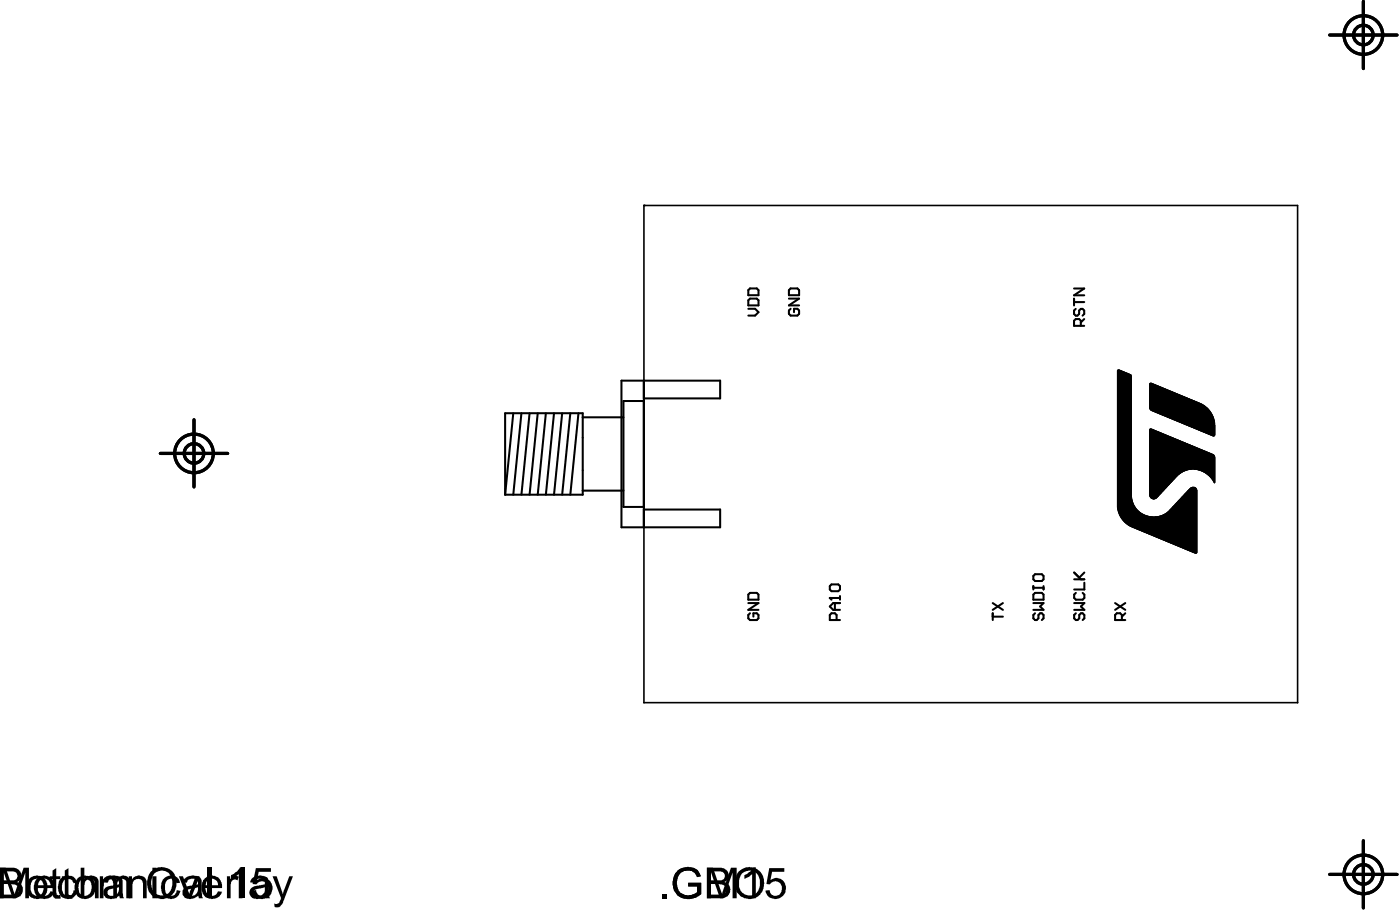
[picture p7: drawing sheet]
<svg xmlns="http://www.w3.org/2000/svg" width="291mm" height="189mm" viewBox="0 0 291 189" stroke-linecap="round" stroke-linejoin="round" font-family="sans-serif">
<g fill="none" stroke="#000" stroke-width=".67">
<path d="M276.1 7.3h14M283.1 .3v13.9M33.3 94.1h14M40.3 87.1v14M283.1 174.5v14M276.1 181.5h14"/>
<circle cx="283.1" cy="7.3" r="2.03"/>
<circle cx="283.1" cy="7.3" r="4"/>
<circle cx="40.3" cy="94.1" r="2.03"/>
<circle cx="40.3" cy="94.1" r="4"/>
<circle cx="283.1" cy="181.5" r="2.03"/>
<circle cx="283.1" cy="181.5" r="4"/>
</g>
<g fill="none" stroke="#000" stroke-width=".21">
<path d="M232 76.9v28.4M232 76.9v28.7M232.1 76.8v29M232.1 76.8v29.2M232.2 76.8v29.4M232.2 76.8l.1 29.6M232.3 76.8v29.7M232.3 76.8v29.8M232.4 76.8v30M232.4 76.8l.1 30.1M232.5 76.8v30.2M232.6 76.9v30.2"/>
<path d="M232.6 76.9v30.3M232.6 76.9v30.4M232.7 76.9v30.5M232.8 76.9v30.6M232.9 76.9v30.7M232.9 77v30.7M233 77v30.8M233.1 77.1v30.8M233.1 77.1v30.9M233.2 77.1v30.9M233.2 77.1v31M233.3 77.2v30.9"/>
<path d="M233.4 77.2v31.1M233.5 77.2v31.2M233.6 77.3v31.1M233.7 77.3v31.2M233.7 77.3v31.3M233.8 77.4v31.2M233.8 77.4l.1 31.3M233.9 77.4v31.3M234 77.4v31.3M234 77.5v31.3M234.1 77.5v31.4M234.2 77.5v31.4"/>
<path d="M234.2 77.5v31.5M234.2 77.5l.1 31.5M234.3 77.6v31.4M234.4 77.6v31.4M234.4 77.6v31.5M234.5 77.6v31.5M234.5 77.7v31.5M234.6 77.7v31.5M234.7 77.7v31.5M234.7 77.8v31.4M234.8 77.8v31.5M234.9 77.9v31.4"/>
<path d="M234.9 78v31.3M238.7 79.7v5.1M238.7 79.6v5.3M238.8 79.6v5.3M238.8 79.5l.1 5.6M238.9 79.5v5.6M239 79.5v5.6M239 79.5v5.7M239.1 79.5v5.7M239.2 79.6v5.6M239.2 79.6v5.7M239.3 79.6v5.7"/>
<path d="M239.4 79.7v5.6M239.4 79.7v5.7M239.5 79.7v5.7M239.6 79.7v5.7M239.7 79.8v5.6M239.7 79.8v5.7M239.8 79.8v5.7M239.9 79.9v5.6M239.9 79.9v5.7M240 79.9v5.7M240.1 79.9v5.7M240.1 79.9v5.8"/>
<path d="M240.2 80v5.7M238.7 89.2v13.7M238.7 89.1v13.9M238.8 89.1v14M238.8 89l.1 14.2M238.9 89v14.3M239 89v14.4M239.1 89v14.5M239.2 89.1v14.4M239.3 89.1v14.4M239.4 89.2v14.3M239.4 89.2v14.4"/>
<path d="M239.5 89.2v14.4M239.6 89.3v14.3M239.7 89.3v14.3M239.7 89.3v14.2M239.8 89.3v14.2M239.9 89.4v14.1M240 89.4v14.1M240 89.4v14M240.1 89.5v13.9M240.2 89.5v13.8M240.3 89.5l-.1 13.8M240.3 80v5.7"/>
<path d="M240.3 89.5v13.7M240.4 80.1v5.6M240.4 89.6v13.5M240.4 80.1v5.7M240.5 89.6l-.1 13.5M240.5 80.1v5.7M240.5 89.6v13.4M240.5 89.6v13.3M240.6 80.2v5.6M240.6 89.7v13.2M240.6 80.2v5.7M240.6 89.7v13.1"/>
<path d="M240.7 80.2v5.7M240.7 89.7v13.1M240.8 80.2v5.7M240.8 89.7v13M240.8 89.8v12.9M240.8 80.2v5.8M240.8 89.8v12.8M240.9 80.3v5.7M240.9 89.8v12.8M241 80.3v5.7M241 89.8v12.7M241 89.8v12.6"/>
<path d="M241.1 80.3v5.7M241.1 89.8v12.6M241.1 80.4v5.7M241.1 89.9v12.5M241.2 80.4v5.7M241.2 89.9v12.3M241.3 80.5v5.6M241.3 89.9v12.2M241.3 90v12.1M241.4 80.5v5.7M241.4 90v12.1M241.4 90v12"/>
<path d="M241.5 80.5v5.7M241.5 90v11.9M241.5 90.1v11.8M241.6 80.5v5.7M241.6 90.1v11.7M241.6 80.6v5.7M241.7 80.6v5.7M241.7 90.1v11.6M241.7 90.1v11.5M241.8 80.7v5.6M241.8 90.1v11.5M241.8 80.7l.1 5.7"/>
<path d="M241.9 90.2l-.1 11.4M241.9 80.7v5.7M241.9 90.2v11.3M241.9 90.2v11.2M242 80.8v5.6M242 90.2v11.2M242 80.8l.1 5.7M242.1 90.3l-.1 11M242.1 80.8v5.7M242.1 90.3v11M242.2 80.8v5.7M242.2 90.3v10.9"/>
<path d="M242.2 80.8l.1 5.7M242.3 90.3l-.1 10.8M242.3 80.9v5.6M242.3 90.4v10.6M242.4 80.9v5.7M242.4 90.4v10.6M242.4 90.4v10.5M242.5 80.9v5.7M242.5 90.4v10.5M242.5 81v5.6M242.5 90.4v10.4M242.6 81v5.7"/>
<path d="M242.6 90.5v10.2M242.7 81v5.7M242.7 90.5v10.2M242.7 90.5v10.1M242.8 81v5.8M242.8 90.6v9.9M242.8 81.1v5.7M242.9 81.1v5.7M242.9 90.6v9.8M243 81.1v5.7M243 90.6v9.7M243 81.2v5.6"/>
<path d="M243 90.7v9.5M243.1 81.2v5.7M243.1 90.7v9.5M243.2 81.2v5.7M243.2 90.7v9.4M243.3 81.3v5.6M243.3 90.8v9.2M243.3 81.3v5.7M243.3 90.8v9.1M243.4 81.3v5.7M243.4 90.8v9.1M243.5 81.3v5.7"/>
<path d="M243.5 90.9v8.9M243.5 81.3v5.8M243.5 90.9v8.8M243.6 81.4v5.7M243.6 90.9v8.8M243.6 81.4l.1 5.7M243.6 90.9v8.7M243.7 81.5v5.6M243.7 90.9v8.6M243.8 81.5v5.6M243.8 91v8.5M243.8 81.5v5.7"/>
<path d="M243.8 91v8.4M243.8 81.5l.1 5.7M243.9 91l-.1 8.4M243.9 81.6v5.6M243.9 91v8.3M244 81.6v5.6M244 91.1v8.2M244 81.6v5.7M244 91.1v8.1M244.1 81.6v5.7M244.1 91.1v8M244.2 81.6v5.7"/>
<path d="M244.2 91.2v7.8M244.2 81.7v5.6M244.3 81.7v5.6M244.3 91.2v7.7M244.3 81.7v5.7M244.4 81.7v5.7M244.4 91.2v7.6M244.4 81.8v5.6M244.5 81.8v5.6M244.5 91.3v7.4M244.5 81.8v5.7M244.6 81.8v5.7"/>
<path d="M244.6 91.3v7.3M244.7 81.9v5.6M244.7 91.3v7.3M244.7 91.4v7.1M244.7 81.9v5.7M244.8 81.9v5.7M244.8 91.4v7.1M244.9 81.9v5.7M244.9 91.4v7M244.9 82v5.6M244.9 91.4v6.9M245 82v5.7"/>
<path d="M245 91.5v6.8M245.1 82v5.7M245.1 91.5v6.8M245.1 91.5v6.7M245.2 82.1v5.6M245.2 91.5v6.7M245.2 91.6v6.6M245.2 82.1v5.7M245.2 91.6v6.5M245.3 82.1v5.7M245.3 91.6v6.5M245.4 82.1v5.7"/>
<path d="M245.4 91.6v6.4M245.4 91.7v6.3M245.5 82.2v5.7M245.5 91.7v6.3M245.6 82.2v5.7M245.6 91.7v6.2M245.7 82.3v5.6M245.7 91.7v6.2M245.8 82.3v5.7M245.8 91.8v6M245.9 82.4v5.6M245.9 91.8v6"/>
<path d="M245.9 82.4l.1 5.7M245.9 91.9v5.8M246 82.4v5.7M246 91.9v5.8M246.1 82.4v5.7M246.1 91.9v5.8M246.1 82.4v5.8M246.1 92v5.7M246.2 82.5v5.7M246.2 92v5.7M246.3 82.5v5.7M246.3 92v5.6"/>
<path d="M246.4 82.6v5.6M246.4 92v5.6M246.5 82.6v5.7M246.5 92.1v5.5M246.5 92.1v5.4M246.6 82.6v5.7M246.6 92.1v5.4M246.6 82.7v5.6M246.7 82.7v5.7M246.7 92.2v5.3M246.8 82.7v5.7M246.8 92.2v5.3"/>
<path d="M246.8 82.7l.1 5.7M246.9 92.3l-.1 5.2M246.9 82.8v5.6M246.9 92.3v5.2M247 82.8v5.7M247 92.3v5.2M247.1 82.8v5.7M247.1 92.3v5.1M247.1 82.9v5.6M247.1 92.4v5M247.2 82.9v5.7M247.2 92.4v5"/>
<path d="M247.3 82.9v5.7M247.3 92.4v5M247.4 83v5.7M247.4 92.5v4.9M247.5 83v5.7M247.5 92.5v4.9M247.5 83l.1 5.7M247.6 83.1v5.6M247.6 92.5v4.9M247.7 83.1v5.6M247.7 92.6v4.8M247.7 83.1v5.7"/>
<path d="M247.7 83.1l.1 5.7M247.8 83.2v5.6M247.8 92.6v4.8M247.9 83.2v5.6M247.9 92.7v4.7M247.9 83.2v5.7M248 83.2v5.7M248 92.7v4.7M248 92.8v4.6M248.1 83.2v5.8M248.1 92.8v4.6M248.1 83.3v5.7"/>
<path d="M248.2 83.3v5.7M248.2 92.8v4.6M248.3 83.3v5.7M248.3 92.8v4.6M248.3 83.4v5.6M248.3 92.8v4.7M248.4 83.4v5.6M248.4 92.9v4.6M248.4 83.4v5.7M248.5 83.4v5.7M248.5 92.9v4.6M248.5 83.5v5.6"/>
<path d="M248.5 93v4.5M248.6 83.5v5.7M248.6 93v4.5M248.7 83.5v5.7M248.7 93v4.5M248.8 83.5v5.7M248.8 93.1v4.4M248.8 83.5v5.8M248.8 83.6v5.7M248.9 83.6v5.7M248.9 93.1v4.5M249 83.6v5.7"/>
<path d="M249 93.1v4.5M249.1 83.7v5.6M249.1 93.1v4.5M249.1 83.7v5.7M249.1 93.2v4.4M249.2 83.7v5.7M249.2 93.2v4.5M249.2 83.8v5.6M249.3 83.8v5.6M249.3 93.3v4.4M249.3 83.8v5.7M249.4 83.8v5.7"/>
<path d="M249.4 93.3v4.4M249.5 83.8v5.7M249.5 93.4v4.3M249.5 83.9v5.6M249.5 93.4v4.4M249.6 83.9v5.6M249.6 93.4v4.4M249.6 84v5.6M249.7 84v5.6M249.7 93.4v4.4M249.7 93.4v4.5M249.8 84v5.6"/>
<path d="M249.8 93.5v4.4M249.8 84.1v5.6M249.9 84.1v5.6M249.9 93.5v4.5M250 84.1v5.6M250 93.6v4.4M250 84.2v5.6M250.1 84.2v5.6M250.1 93.6v4.5M250.2 84.3v5.5M250.2 93.6v4.5M250.2 93.6l.1 4.6"/>
<path d="M250.3 84.4v5.4M250.3 93.7v4.5M250.4 84.4v5.5M250.4 93.7v4.5M250.4 84.5v5.4M250.4 93.7v4.6M250.5 84.6v5.4M250.5 93.8v4.5M250.6 84.6v5.4M250.6 93.8v4.6M250.7 84.7v5.3M250.7 93.8v4.6"/>
<path d="M250.7 84.7v5.4M250.7 93.9v4.6M250.8 84.8v5.3M250.8 93.9v4.7M250.8 84.9v5.2M250.9 84.9v5.2M250.9 93.9v4.7M251 85v5.1M251 93.9v4.8M251 85.1v5.1M251 94v4.8M251.1 85.1v5.1"/>
<path d="M251.1 94v4.8M251.1 85.2v5M251.2 85.2v5M251.2 94v4.9M251.3 85.4v4.9M251.3 94.1v4.9M251.3 85.5v4.8M251.3 94.1v5M251.4 85.5v4.8M251.4 94.1v5M251.5 85.7v4.6M251.5 94.2v5"/>
<path d="M251.5 94.2v5.1M251.5 85.8v4.5M251.6 85.9v4.5M251.6 94.2v5.2M251.6 86l.1 4.4M251.6 94.2l.1 5.3M251.7 86.1v4.3M251.7 94.3v5.2M251.8 86.2v4.3M251.8 94.3v5.3M251.8 86.3v4.2M251.8 94.3v5.4"/>
<path d="M251.8 86.4l.1 4.1M251.8 94.3l.1 5.5M251.9 86.6v3.9M251.9 94.4v5.5M252 86.7v3.8M252 94.4v5.5M252 86.8v3.7M252 94.4v5.6M252.1 87v3.5M252.1 94.5v5.6M252.1 87.1v3.4M252.1 94.5v5.7"/>
<path d="M252.2 87.5v2.9M252.2 94.6v5.6M252.2 87.7v2.7M252.2 94.7v5.5M252.3 88.2v2.1M252.3 94.9v5.3M235 103.2v6.2M235.1 103.7v5.7M235.1 103.8v5.6M235.1 104v5.4M235.2 104.2v5.3M235.3 104.4v5.1"/>
<path d="M235.3 104.5v5M235.3 104.6v4.9M235.4 104.7v4.8M235.5 104.9v4.7M235.5 105v4.6M235.6 105v4.6M235.6 105.1v4.5M235.6 105.2l.1 4.5M235.7 105.3v4.4M235.8 105.4v4.3M235.9 105.5v4.3M235.9 105.6v4.2"/>
<path d="M236 105.7v4.1M236.1 105.7v4.1M236.1 105.8v4M236.2 105.9v4M236.3 106v3.9M236.4 106.1v3.9M236.5 106.2v3.8M236.6 106.3v3.8M236.7 106.3v3.8M236.7 106.4v3.7M236.8 106.4v3.7M236.9 106.5v3.6"/>
<path d="M236.9 106.5v3.7M237 106.5v3.7M237.1 106.6v3.6M237.1 106.6v3.7M237.2 106.7v3.6M237.3 106.8v3.5M237.4 106.8v3.5M237.4 106.8v3.6M237.5 106.8v3.6M237.6 106.9v3.5M237.6 106.9v3.6M237.7 106.9v3.6"/>
<path d="M237.8 106.9v3.6M237.8 107v3.5M237.8 107v3.6M237.9 107v3.6M238 107v3.6M238.1 107v3.6M238.1 107.1v3.6M238.2 107.1v3.6M238.3 107.1v3.6M238.3 107.1v3.7M238.4 107.1v3.7M238.5 107.2v3.6"/>
<path d="M238.5 107.2v3.7M238.6 107.2v3.7M238.7 107.2v3.7M238.8 107.2v3.7M238.8 107.2l.1 3.8M238.9 107.3v3.7M239 107.3v3.7M239.1 107.3v3.8M239.2 107.3v3.8M239.3 107.3v3.8M239.4 107.3v3.9M239.5 107.3v3.9"/>
<path d="M239.5 107.3l.1 4M239.6 107.3v4M239.7 107.3v4M239.7 107.3v4.1M239.8 107.3v4.1M239.9 107.3v4.1M240 107.3v4.1M240.1 107.3v4.2M240.2 107.3v4.2M240.2 107.3l.1 4.3M240.3 107.2v4.4M240.4 107.2v4.4"/>
<path d="M240.4 107.2l.1 4.5M240.5 107.2v4.5M240.6 107.2v4.5M240.7 107.1v4.6M240.8 107.1v4.7M240.9 107.1v4.7M241 107.1v4.8M241 107v4.9M241.1 107v4.9M241.2 107v5M241.3 107v5M241.4 106.9v5.1"/>
<path d="M241.5 106.9v5.2M241.6 106.8v5.3M241.7 106.8v5.4M241.8 106.8v5.4M241.8 106.7v5.5M241.9 106.7v5.5M242 106.6v5.7M242.1 106.5v5.8M242.2 106.5v5.8M242.2 106.5v5.9M242.3 106.4v6M242.4 106.4v6"/>
<path d="M242.4 106.3v6.2M242.5 106.3v6.2M242.5 106.2v6.3M242.6 106.2v6.3M242.7 106.1v6.4M242.7 106v6.6M242.8 105.9v6.7M242.9 105.9v6.7M242.9 105.8v6.9M243 105.7v7M243.1 105.7v7M243.1 105.6v7.2"/>
<path d="M243.2 105.5v7.3M243.3 105.5v7.3M243.3 105.4v7.4M243.4 105.3v7.6M243.5 105.2v7.7M243.6 105.1v7.8M243.7 105v8M243.8 104.9v8.1M243.9 104.8v8.3M244 104.7v8.4M244 104.6v8.5M244.1 104.6v8.5"/>
<path d="M244.1 104.5v8.7M244.2 104.5v8.7M244.2 104.4v8.8M244.3 104.4v8.8M244.4 104.3v9M244.4 104.2v9.1M244.5 104.2v9.1M244.6 104.1v9.2M244.6 104v9.3M244.7 104v9.4M244.7 103.9v9.5M244.8 103.8v9.6"/>
<path d="M244.9 103.8v9.7M244.9 103.7v9.8M245 103.6v9.9M245.1 103.5v10.1M245.2 103.5v10.1M245.2 103.4v10.2M245.3 103.3v10.3M245.3 103.2v10.4M245.4 103.2v10.5M245.5 103.1v10.6M245.5 103v10.7M245.6 103v10.8"/>
<path d="M245.6 102.9v10.9M245.7 102.9v10.9M245.8 102.8v11M245.8 102.8v11.1M245.8 102.7v11.2M245.9 102.7v11.2M246 102.6v11.3M246 102.5v11.4M246.1 102.4v11.6M246.2 102.4v11.6M246.2 102.3v11.7M246.3 102.3v11.7"/>
<path d="M246.3 102.2v11.9M246.4 102.1v12M246.5 102v12.2M246.6 101.9v12.3M246.6 101.8v12.4M246.7 101.8v12.4M246.8 101.7v12.5M246.9 101.6v12.7M247 101.5v12.9M247.1 101.4v13M247.1 101.3v13.1M247.2 101.3v13.1"/>
<path d="M247.3 101.2v13.3M247.4 101.2v13.3M247.5 101.2v13.4M247.5 101.1v13.5M247.6 101.1v13.5M247.7 101.1v13.5M247.7 101.1v13.6M247.8 101.1v13.6M247.9 101.1v13.6M248 101.1v13.6M248 101.2v13.6M248.1 101.2v13.6"/>
<path d="M248.2 101.2v13.6M248.2 101.3v13.5M248.3 101.3v13.5M248.4 101.4v13.4M248.4 101.5v13.3M248.5 101.6v13.1M248.5 101.8v12.9"/>
</g>
<g fill="none" stroke="#000" stroke-width=".42">
<path d="M155.7 59.9h1.4l.4 .3v1.1h-2.1v-1.1zM164.2 59.9h1.4l.3 .3v1.1h-2.1v-1.1zM223 59.9h2.1l-2.1 1.4h2.1M133.7 79v30.4M155.4 64.1h1.4l.7 .7-.7 .7h-1.4M155.7 62h1.4l.4 .3v1.1h-2.1v-1.1zM163.8 62h2.1l-2.1 1.4h2.1M164.2 64.1l-.4 .3v.8l.4 .3h1.4l.3-.3v-.8l-.3-.3h-.7v.7M223 62v1.4M223 62.7h2.1M223.4 64.1l-.4 .4v.7l.4 .3h.3l.4-.3v-.7l.3-.4h.4l.3 .4v.7l-.3 .3M224.4 67.6v-1l-.3-.4h-.7l-.4 .4v1h2.1"/>
<path d="M225.1 66.2l-.7 .7M104.9 85.8v16.9l1.7-16.9M104.9 85.8h16.1v16.9h-16.1M108.3 85.8l-1.7 16.9M110 85.8l-1.7 16.9M111.6 85.8l-1.6 16.9M113.3 85.8l-1.7 16.9M115 85.8l-1.7 16.9M116.7 85.8l-1.7 16.9M118.4 85.8l-1.7 16.9M120.1 85.8l-1.7 16.9M121 86.6h8.5"/>
<path d="M133.7 83.2h-4.2v22h4.2M133.7 82.7h15.8v-3.7h-20.5v30.4h20.5v-3.6h-15.8M121 101.8h8.5M214.6 119.5l.3-.3h1.4l.4 .3v.7l-.4 .4h-1.4l-.3-.4zM223 118.8l1.4 1.4M225.1 118.8l-1 1.1M155.4 125.2h2.1l-2.1 1.4h2.1M155.4 123.4l.3-.3h1.4l.4 .3v1.1h-2.1zM155.7 127.3l-.3 .3v.7l.3 .4h1.4l.4-.4v-.7l-.4-.3h-.7v.7M172.3 121.7l.3-.4h1.5l.3 .4v.7l-.3 .3h-1.5l-.3-.3zM173.4 125.2v1.4M173.7 128.7v-1.1l-.3-.3h-.8l-.3 .3v1.1h2.1"/>
<path d="M174.4 125.2h-1.4l-.7 .7 .7 .7h1.4M174.4 123.8v.7M174.4 124.1h-2.1l.3 .4M206.1 127.3v1.4M206.1 128h2.1M206.1 125.2l2.1 1.4M208.2 125.2l-2.1 1.4M214.6 121.7v.7M214.6 123.4l.3-.3h1.4l.4 .3v1.1h-2.1zM214.6 125.2h2.1l-.7 .7 .7 .7h-2.1M214.6 122h2.1M214.9 127.3l-.3 .3v.7l.3 .4h.4l.3-.4v-.7l.4-.3h.3l.4 .3v.7l-.4 .4"/>
<path d="M216.7 121.7v.7M223 125.2h2.1l-.7 .7 .7 .7h-2.1M223 120.2h2.1M223.4 127.3l-.4 .3v.7l.4 .4h.3l.4-.4v-.7l.3-.3h.4l.3 .3v.7l-.3 .4M223.4 123.1l-.4 .3v.7l.4 .4h1.4l.3-.4v-.7l-.3-.3M225.1 120.9v1.5h-2.1M231.5 125.2l2.1 1.4M232.9 128.7v-1.1l-.3-.3h-.7l-.4 .3v1.1h2.1M233.6 127.3l-.7 .7M233.6 125.2l-2.1 1.4"/>
</g>
<g fill="#000">
<path d="M0 180.1h1.2l1.8 5.5 1.9-5.5h1.1v6.3h-.8v-5.3l-1.8 5.3h-.8l-1.8-5.4v5.4h-.8zM10.9 180.7l.8-.5v1.7h.8v.6h-.8v2.8a.55 .55 0 0 0 .2 .5 .55 .55 0 0 0 .6 0l.1 .6a1.24 1.24 0 0 1-1.6-.4l-.1-3.5h-.6v-.6h.6zM13.5 180.7l.7-.5v1.7h.8v.6h-.8v2.7a.5 .5 0 0 0 .2 .6 .5 .5 0 0 0 .6 0l.1 .7h-.6a1.01 1.01 0 0 1-1-1.4v-2.6h-.6v-.6h.6zM12.4 182.6a2 2 0 0 1 2-.9 2 2 0 0 1 1.6 1.5l-.8 .1a1.15 1.15 0 0 0-1.2-.9 1.15 1.15 0 0 0-1.1 1.2 1.87 1.87 0 0 0 .8 2.3 1.14 1.14 0 0 0 1.6-1.1l.8 .1a2 2 0 0 1-2.2 1.7 2 2 0 0 1-1.8-2l-.1-.7zM16.8 180.1h.7v2.3a1.67 1.67 0 0 1 1.7-.7 1.67 1.67 0 0 1 1.3 1.2v3.5h-.8v-2.8a1.06 1.06 0 0 0-1-1.2 1.06 1.06 0 0 0-1.1 1.2l-.1 2.8h-.7zM20.7 181.9h.7l.1 .6a1.54 1.54 0 0 1 2.7 .1 1.51 1.51 0 0 1 1.7-.9 1.51 1.51 0 0 1 1.2 1.6v3.1h-.9v-2.8a.83 .83 0 0 0-.1-1 .83 .83 0 0 0-1-.1l-.4 .1-.3 .5-.1 3.3h-.8v-3a.93 .93 0 0 0-.6-.9 .93 .93 0 0 0-1.1 .3l-.2 .4-.1 .9v2.3h-.8zM26.7 181.9h.7v.6a1.68 1.68 0 0 1 2.9 .1l.2 .3v3.5h-.8v-2.7a1.11 1.11 0 0 0-1.1-1.3 1.11 1.11 0 0 0-1.1 1.3v2.7h-.8zM33.8 182.6a2 2 0 0 1 2-.9 2 2 0 0 1 1.6 1.5l-.8 .1a1.2 1.2 0 0 0-1.3-.9 1.2 1.2 0 0 0-1 1.3v.3a1.6 1.6 0 0 0 1 1.9 1.16 1.16 0 0 0 1.4-1.1l.8 .1a2 2 0 0 1-2.1 1.7 2 2 0 0 1-1.9-1.8l-.1-1zM37.1 181.9h.9l1.3 3.6 1.3-3.6h.9l-1.8 4.5h-.8zM43.1 180.1h.8v6.3h-.8zM47.1 181.9h.7v.7a1.11 1.11 0 0 1 1.5-.7l.3 .1-.3 .7a.95 .95 0 0 0-1 .1 .95 .95 0 0 0-.4 .9v2.7h-.8zM48 181.6a3 3 0 0 0 1.8-1.6h.5v6.4h-.7v-4.9l-.6 .5-.9 .4h-.1z"/>
<path d="M50.1 180.1h.7v6.3h-.7zM53.1 180.2h3.2v.8h-2.6l-.3 1.6a2.04 2.04 0 0 1 2.6 .2 2.04 2.04 0 0 1 .3 2.5 2.08 2.08 0 0 1-2.1 1.3 2.08 2.08 0 0 1-1.8-1.8h.7a1.33 1.33 0 0 0 1.6 1.1 1.33 1.33 0 0 0 1.1-1.6 1.39 1.39 0 0 0-1-1.3 1.39 1.39 0 0 0-1.6 .6l-.7-.1zM56.6 181.9h.8l1.3 3.7 1.4-3.7h.7l-1.8 4.6a2.32 2.32 0 0 1-1.1 1.8h-.8l-.2-.8a1.02 1.02 0 0 0 1.4-.9l.1-.2zM137.6 185.6h.8v.8h-.8zM140.7 180.7a3.2 3.2 0 0 1 4.4 .3l.4 .9-.8 .1a2.07 2.07 0 0 0-3.1-1 2.76 2.76 0 0 0-.8 3.5 2.26 2.26 0 0 0 2.9 1.2l1-.5v-1.2h-1.8v-.8h2.7l-.1 2.4a3.6 3.6 0 0 1-5.6-.8 4 4 0 0 1 .8-4.1zM146.8 180.1h1.2l1.9 5.5 1.9-5.5h1.2v6.3h-.9v-5.3l-1.9 5.3h-.7l-1.9-5.4v5.4h-.8zM154.6 181.6a3 3 0 0 0 1.8-1.6h.5v6.4h-.7v-4.9l-.6 .5-.9 .4h-.1zM159.7 180.2h3.2v.8h-2.6l-.3 1.6a2 2 0 0 1 2.4 0 2 2 0 0 1 .7 2.2 2.1 2.1 0 0 1-2.1 1.8 2.1 2.1 0 0 1-2-1.8h.8a1.28 1.28 0 0 0 1.5 1.1 1.28 1.28 0 0 0 1-1.5 1.37 1.37 0 0 0-.9-1.4 1.37 1.37 0 0 0-1.6 .6l-.7-.1z"/>
<path d="M.8 180.9v1.8h1.6a.97 .97 0 0 0 1.2-.8 .97 .97 0 0 0-1.1-1zM.8 183.5v2.2h1.8a1.08 1.08 0 0 0 1.3-1.1 1.08 1.08 0 0 0-1.3-1zM0 180.1h2.5a1.59 1.59 0 0 1 1.8 1 1.59 1.59 0 0 1-.7 2 1.76 1.76 0 0 1 1.1 2.1 1.76 1.76 0 0 1-2.1 1.2h-2.6z"/>
<path d="M6.7 182.8v.1a2.39 2.39 0 0 0 .2 2.7 1.42 1.42 0 0 0 1.6 0 1.42 1.42 0 0 0 .6-1.5 1.43 1.43 0 0 0-.8-1.5 1.43 1.43 0 0 0-1.6 .2zM6.1 182.4a2.25 2.25 0 0 1 2.6-.4 2.25 2.25 0 0 1 1.2 2.2 2.2 2.2 0 0 1-3.1 2.2 2.38 2.38 0 0 1-1.2-2.8z"/>
<path d="M8.2 182.8l-.3 .9h2.6a1.32 1.32 0 0 0-.8-1.2 1.32 1.32 0 0 0-1.5 .3zM7.6 182.4a2.22 2.22 0 0 1 2.6-.4 2.22 2.22 0 0 1 1.1 2.3h-3.4a1.36 1.36 0 0 0 1 1.6 1.36 1.36 0 0 0 1.6-.9l.8 .1a2.18 2.18 0 0 1-3.7 .8 2.71 2.71 0 0 1-.5-2.3l.1-.5z"/>
<path d="M16.6 182.9v.1a2.27 2.27 0 0 0 .2 2.6 1.44 1.44 0 0 0 1.5 .1 1.44 1.44 0 0 0 .7-1.3 1.71 1.71 0 0 0-1.2-2l-.6 .1zM16.2 182.2a2.23 2.23 0 0 1 2.4-.2 2.23 2.23 0 0 1 1.2 2.2 2.18 2.18 0 0 1-2.2 2.4 2.18 2.18 0 0 1-2.1-2.5l.1-.8z"/>
<path d="M22.4 184.8a.81 .81 0 0 0 .2 1 .81 .81 0 0 0 .9 .1 1.38 1.38 0 0 0 1.1-1.7l-.7 .2a1.84 1.84 0 0 0-1.5 .4zM21.8 182.5a2.44 2.44 0 0 1 3.6 0l.1 2.8 .2 1.1h-.8l-.1-.5a2.51 2.51 0 0 1-3 .3 1.44 1.44 0 0 1-.2-1.6 1.44 1.44 0 0 1 1.4-.8l1.3-.1a.49 .49 0 0 0 .4-.4 .49 .49 0 0 0-.1-.5 1.52 1.52 0 0 0-2.1 0l-.2 .4-.7-.1z"/>
<path d="M31.6 180.1h.9v.9h-.9zM31.6 181.9h.9v4.5h-.9z"/>
<path d="M32 181.4a3 3 0 0 0 .4 4.1 2.18 2.18 0 0 0 3.4-1.8 2.65 2.65 0 0 0-1.4-2.8 2.48 2.48 0 0 0-2.4 .5zM31.2 181a3.1 3.1 0 0 1 3.7-.7 3.1 3.1 0 0 1 1.7 3.4 3.1 3.1 0 0 1-3.2 2.9 3.1 3.1 0 0 1-2.9-3.3l.2-1.3z"/>
<path d="M38.7 184.9a.8 .8 0 0 0 .2 .9 .8 .8 0 0 0 .9 .1 1.29 1.29 0 0 0 1.2-1.7l-.7 .2a1.53 1.53 0 0 0-1.5 .5zM38.2 182.5a2.44 2.44 0 0 1 3.6 0l.1 2.8 .2 1.1h-.8l-.1-.5a2.51 2.51 0 0 1-3 .3 1.44 1.44 0 0 1-.1-1.6 1.44 1.44 0 0 1 1.3-.8l1.3-.1a.49 .49 0 0 0 .4-.4 .49 .49 0 0 0-.1-.5 1.52 1.52 0 0 0-2.1 0l-.2 .4-.7-.1z"/>
<path d="M42.9 183l-.2 .7h2.6a1.29 1.29 0 0 0-.9-1.2 1.29 1.29 0 0 0-1.5 .5zM42.2 182.6a2.18 2.18 0 0 1 2.6-.7 2.18 2.18 0 0 1 1.3 2.4h-3.5a1.4 1.4 0 0 0 2.1 1.5l.3-.3 .3-.5 .8 .1a2.14 2.14 0 0 1-2.1 1.5 2.14 2.14 0 0 1-2-1.7 3.4 3.4 0 0 1 .2-2.3z"/>
<path d="M52.7 184.8a.83 .83 0 0 0 .2 1 .83 .83 0 0 0 .9 .1 1.26 1.26 0 0 0 1.1-1.7l-1.9 .4zM52.3 182.3a2.52 2.52 0 0 1 3.4 .1l.1 .5v1.8a2.55 2.55 0 0 0 .3 1.7h-.9a.21 .21 0 0 0-.1-.3 .21 .21 0 0 0-.3 0 1.92 1.92 0 0 1-2.9-.4 1.36 1.36 0 0 1 1.1-1.8l1.9-.3a.87 .87 0 0 0-.1-1 .87 .87 0 0 0-1-.2l-.8 .2-.3 .6-.8-.1z"/>
<path d="M147.6 180.9v1.8h1.6a.96 .96 0 0 0 1.3-.8 .96 .96 0 0 0-1.1-1zM147.6 183.5v2.2h1.9a1.07 1.07 0 0 0 1.3-1 1.07 1.07 0 0 0-1.2-1.1zM146.8 180.1h2.5a1.66 1.66 0 0 1 1.9 2.3l-.8 .7a1.76 1.76 0 0 1 1.2 2.1 1.76 1.76 0 0 1-2.1 1.2h-2.7z"/>
<path d="M154.1 181.3a3.6 3.6 0 0 0 0 4 2.26 2.26 0 0 0 2.6 .2 2.26 2.26 0 0 0 1.1-2.4 2.2 2.2 0 0 0-1.2-2.2 2.2 2.2 0 0 0-2.5 .4zM153.4 180.9a3.1 3.1 0 0 1 3.9-.5 3.1 3.1 0 0 1 1.2 3.8v.2a3.1 3.1 0 0 1-3.4 2.2 3.1 3.1 0 0 1-2.6-3.2l.2-.9a2.29 2.29 0 0 1 .7-1.6z"/>
<circle cx="133.7" cy="42.7" r=".17"/>
<circle cx="172.3" cy="124.1" r=".21"/>
</g>
<path d="M133.7 42.7h135.7v103.1h-135.7z" fill="none" stroke="#000" stroke-width=".33"/>
</svg>
